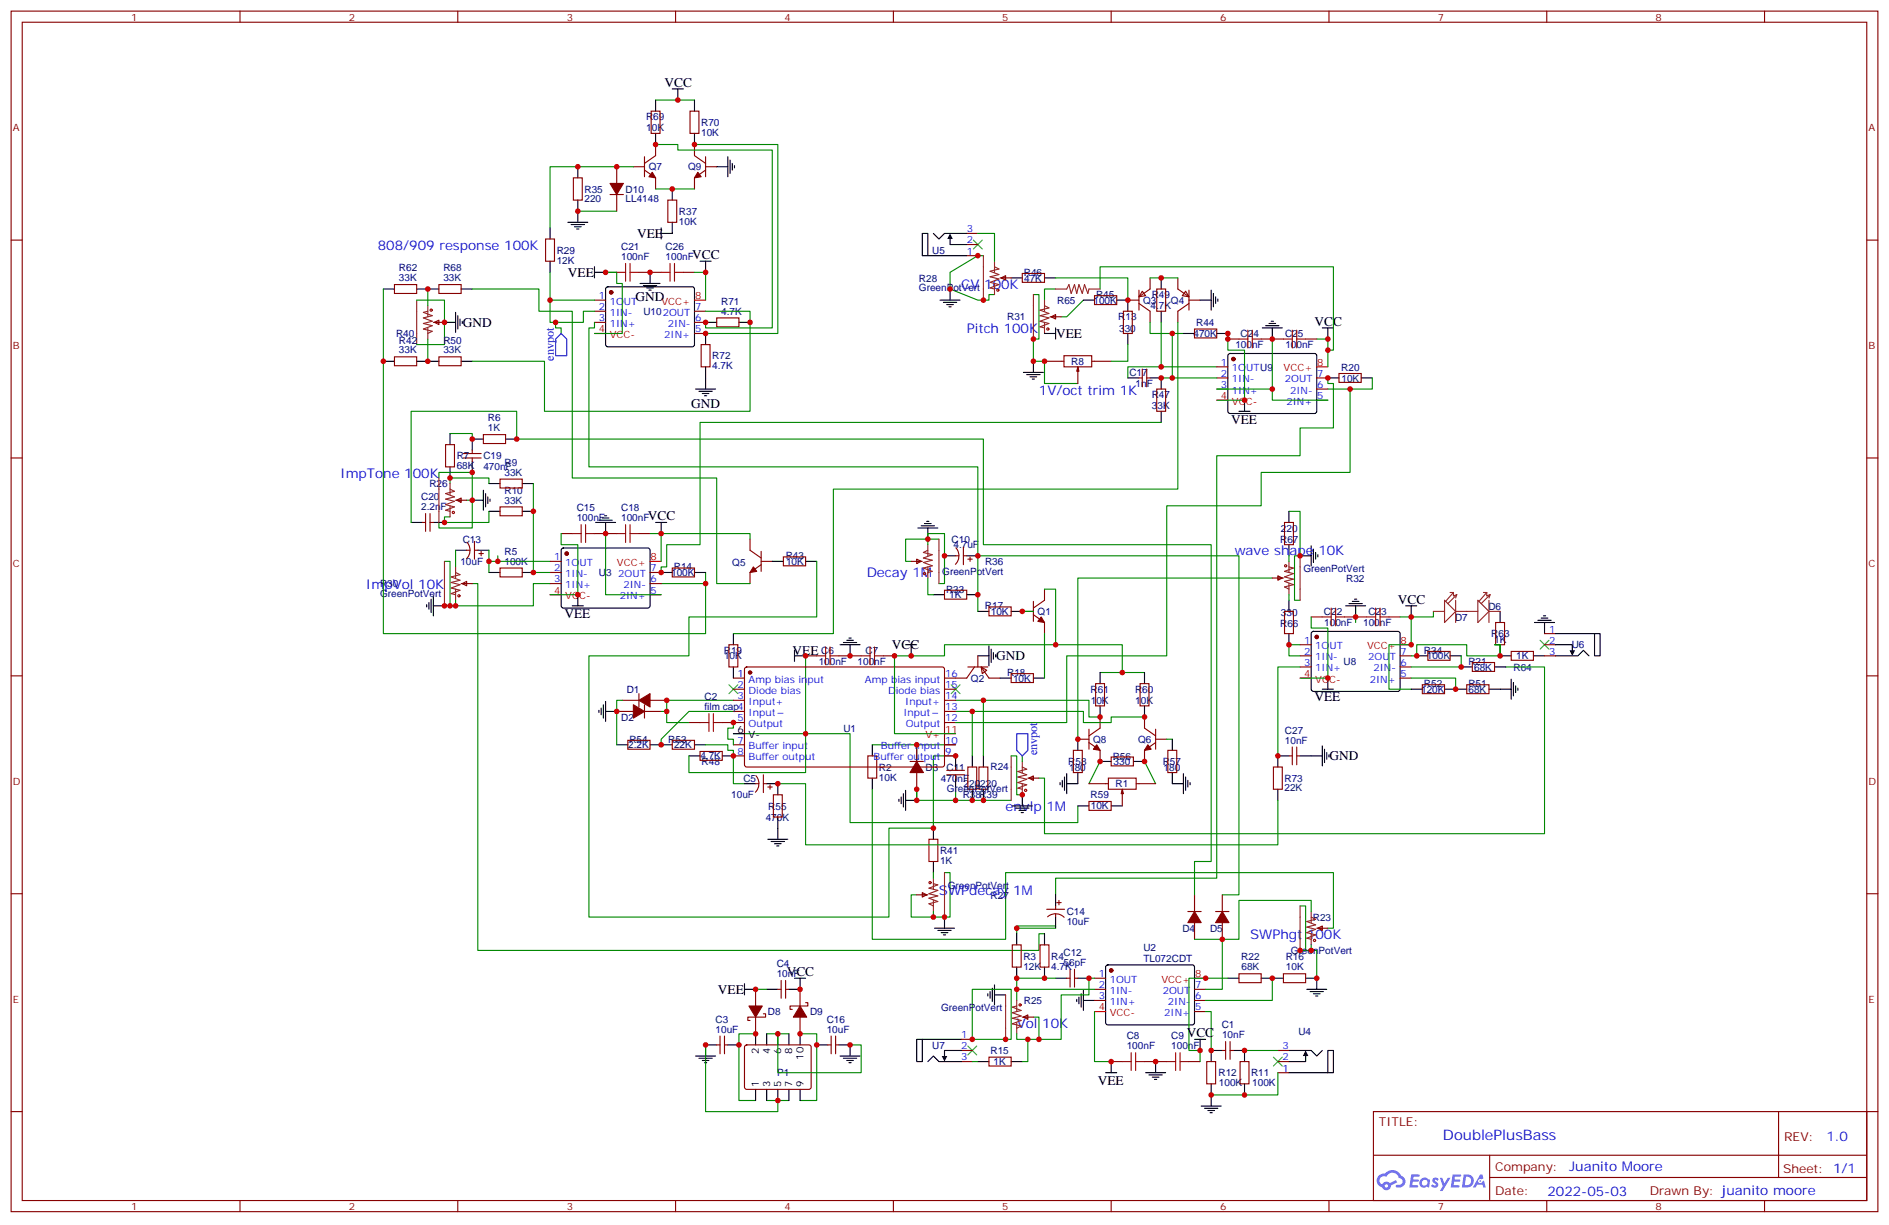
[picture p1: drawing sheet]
<svg xmlns="http://www.w3.org/2000/svg" width="600mm" height="389mm" viewBox="0 0 600 389" stroke-linecap="round" stroke-linejoin="round" font-family="sans-serif">
<defs><g id="words">
<text font-size="4.6" fill="#00f" x="458.1" y="361.8">DoublePlusBass</text>
<g font-size="4.2">
<text x="211" y="27.5">VCC</text>
<text x="202.3" y="75.5">VEE</text>
<text x="219.8" y="82.2">VCC</text>
<text x="180.3" y="87.9">VEE</text>
<text x="201.8" y="95.6">GND</text>
<text x="146.9" y="103.7">GND</text>
<text x="335.3" y="107.2">VEE</text>
<text x="417.3" y="103.4">VCC</text>
<text x="219.4" y="129.5">GND</text>
<text x="390.9" y="134.4">VEE</text>
<text x="205.7" y="165.1">VCC</text>
<text x="443.8" y="191.6">VCC</text>
<text x="179.2" y="196.1">VEE</text>
<text x="251.7" y="207.8">VEE</text>
<text x="283.2" y="206">VCC</text>
<text x="316.3" y="209.5">GND</text>
<text x="417.3" y="222.6">VEE</text>
<text x="422.1" y="241.3">GND</text>
<text x="249.8" y="309.7">VCC</text>
<text x="228" y="315.4">VEE</text>
<text x="376.8" y="329.1">VCC</text>
<text x="348.5" y="344.3">VEE</text>
</g>
<g font-size="4.2" fill="#00f">
<text x="119.9" y="79.4">808/909 response 100K</text>
<text x="305.2" y="91.7">CV 100K</text>
<text x="306.9" y="105.8">Pitch 100K</text>
<text x="329.8" y="125.2">1V/oct trim 1K</text>
<text x="108" y="151.7">ImpTone 100K</text>
<text x="392" y="176">wave shape 10K</text>
<text x="275.2" y="183.1">Decay 1M</text>
<text x="116.2" y="187">ImpVol 10K</text>
<text x="319.3" y="257.5">envlp 1M</text>
<text x="298.1" y="284">SWPdecay 1M</text>
<text x="396.9" y="298.1">SWPhgt 100K</text>
<text x="322.8" y="326.3">Vol 10K</text>
<text x="579.8" y="362">1.0</text>
<text x="498.2" y="371.6">Juanito Moore</text>
<text x="491.3" y="379.4">2022-05-03</text>
</g>
<g font-size="3.9" fill="#00f">
<text x="175.8" y="114.5" transform="rotate(-90 175.8 114.5)">envpot</text>
<text x="329.3" y="239.7" transform="rotate(-90 329.3 239.7)">envpot</text>
</g>
<g font-size="3.9" fill="#800">
<text x="437.8" y="357.4">TITLE:</text>
<text x="566.4" y="362">REV:</text>
<text x="474.7" y="371.6">Company:</text>
<text x="566.1" y="372.2">Sheet: 1/1</text>
<text x="474.7" y="379.2">Date:</text>
<text x="523.7" y="379.3">Drawn By: juanito moore</text>
</g>
<g font-size="3.2" fill="#800">
<text x="41.6" y="6.5">1</text>
<text x="110.8" y="6.5">2</text>
<text x="179.9" y="6.5">3</text>
<text x="249.1" y="6.5">4</text>
<text x="318.2" y="6.5">5</text>
<text x="387.3" y="6.5">6</text>
<text x="456.5" y="6.5">7</text>
<text x="525.6" y="6.5">8</text>
<text x="4.1" y="41.6">A</text>
<text x="593.2" y="41.6">A</text>
<text x="4.1" y="110.8">B</text>
<text x="593.2" y="110.8">B</text>
<text x="4.1" y="179.9">C</text>
<text x="593.2" y="179.9">C</text>
<text x="4.1" y="249.1">D</text>
<text x="593.2" y="249.1">D</text>
<text x="4.1" y="318.2">E</text>
<text x="593.2" y="318.2">E</text>
<text x="41.6" y="384">1</text>
<text x="110.8" y="384">2</text>
<text x="179.9" y="384">3</text>
<text x="249.1" y="384">4</text>
<text x="318.2" y="384">5</text>
<text x="387.3" y="384">6</text>
<text x="456.5" y="384">7</text>
<text x="525.6" y="384">8</text>
</g>
<g font-size="3.2" fill="#000080">
<text x="205.1" y="38.2">R69</text>
<text x="205.2" y="41.7">10K</text>
<text x="222.6" y="39.9">R70</text>
<text x="222.6" y="43.1">10K</text>
<text x="205.9" y="54.1">Q7</text>
<text x="218.4" y="54.1">Q9</text>
<text x="185.6" y="64.2">220</text>
<text x="185.6" y="61.1">R35</text>
<text x="198.6" y="64.2">LL4148</text>
<text x="198.6" y="61.1">D10</text>
<text x="215.5" y="71.3">10K</text>
<text x="215.5" y="68.2">R37</text>
<text x="176.7" y="83.7">12K</text>
<text x="176.7" y="80.6">R29</text>
<text x="197.2" y="82.5">100nF</text>
<text x="197.2" y="79.4">C21</text>
<text x="211.3" y="82.5">100nF</text>
<text x="211.3" y="79.4">C26</text>
<text x="296" y="80.5">U5</text>
<text x="126.7" y="89.3">33K</text>
<text x="126.7" y="86.1">R62</text>
<text x="140.8" y="89.3">33K</text>
<text x="140.8" y="86.1">R68</text>
<text x="291.7" y="89.4">R28</text>
<text x="325.1" y="87.6">R46</text>
<text x="325.1" y="89.3">47K</text>
<text x="291.7" y="92.5">GreenPotVert</text>
<text x="348" y="94.6">R45</text>
<text x="365.6" y="94.6">R49</text>
<text x="204.3" y="99.9">U102OUT</text>
<text x="229" y="99.8">4.7K</text>
<text x="229" y="96.7">R71</text>
<text x="319.8" y="101.7">R31</text>
<text x="335.6" y="96.4">R65</text>
<text x="347.2" y="96.4">100K</text>
<text x="355" y="101.7">R13</text>
<text x="362.9" y="96.4">Q3</text>
<text x="365.3" y="98.1">4.7K</text>
<text x="371.7" y="96.4">Q4</text>
<text x="125.7" y="107.1">R40</text>
<text x="355.3" y="105.2">330</text>
<text x="378.9" y="107">470K</text>
<text x="379.7" y="103.5">R44</text>
<text x="393.9" y="107">C24</text>
<text x="408" y="107">C25</text>
<text x="126.7" y="112.2">33K</text>
<text x="126.7" y="109.1">R42</text>
<text x="140.8" y="112.2">33K</text>
<text x="140.8" y="109.1">R50</text>
<text x="392.2" y="110.5">100nF</text>
<text x="408.1" y="110.5">100nF</text>
<text x="226.1" y="117.2">4.7K</text>
<text x="226.1" y="114">R72</text>
<text x="340.1" y="115.8">R8</text>
<text x="358.6" y="119.3">C17</text>
<text x="425.8" y="117.6">R20</text>
<text x="360.5" y="122.8">1nF</text>
<text x="425.9" y="121.1">10K</text>
<text x="365.6" y="126.4">R47</text>
<text x="365.7" y="129.9">33K</text>
<text x="154.9" y="136.9">1K</text>
<text x="154.9" y="133.7">R6</text>
<text x="145" y="149">68K</text>
<text x="145" y="145.8">R7</text>
<text x="153.5" y="149">470nF</text>
<text x="153.5" y="145.8">C19</text>
<text x="160.2" y="147.8">R9</text>
<text x="136.3" y="154.7">R26</text>
<text x="160.2" y="151">33K</text>
<text x="133.7" y="161.9">2.2nF</text>
<text x="133.7" y="158.7">C20</text>
<text x="160.2" y="159.8">33K</text>
<text x="160.2" y="156.6">R10</text>
<text x="183.1" y="165.5">100nF</text>
<text x="183.1" y="162.3">C15</text>
<text x="197.2" y="165.5">100nF</text>
<text x="197.2" y="162.3">C18</text>
<text x="146.9" y="172.2">C13</text>
<text x="302.1" y="172.2">C10</text>
<text x="406.4" y="172.4">R67</text>
<text x="406.7" y="168.9">220</text>
<text x="146.2" y="179.3">10uF</text>
<text x="160.2" y="179.2">100K</text>
<text x="160.2" y="176">R5</text>
<text x="232.5" y="179.5">Q5</text>
<text x="249.4" y="177.5">R43</text>
<text x="249.6" y="179.3">10K</text>
<text x="302.7" y="174">4.7uF</text>
<text x="312.7" y="179.3">R36</text>
<text x="190.2" y="182.8">U3</text>
<text x="213.1" y="182.8">100K</text>
<text x="213.9" y="181">R14</text>
<text x="299.2" y="182.5">GreenPotVert</text>
<text x="413.8" y="181.6">GreenPotVert</text>
<text x="427.4" y="184.7">R32</text>
<text x="120.6" y="189.5">GreenPotVert</text>
<text x="120.6" y="186.4">R30</text>
<text x="300.4" y="188.1">R33</text>
<text x="301.3" y="189.9">1K</text>
<text x="312.7" y="193.4">R17</text>
<text x="314.6" y="195.1">10K</text>
<text x="329.4" y="195.2">Q1</text>
<text x="406.7" y="195.4">330</text>
<text x="420.3" y="195.2">C22</text>
<text x="434.4" y="195.2">C23</text>
<text x="461.9" y="196.9">D7</text>
<text x="472.5" y="193.6">D6</text>
<text x="406.4" y="198.9">R66</text>
<text x="420.4" y="198.7">100nF</text>
<text x="432.8" y="198.7">100nF</text>
<text x="473.4" y="202.3">R63</text>
<text x="229.8" y="207.5">R19</text>
<text x="229.9" y="209.3">10K</text>
<text x="260.7" y="207.5">C6</text>
<text x="274.8" y="207.5">C7</text>
<text x="452.1" y="207.5">R34</text>
<text x="453" y="209.3">100K</text>
<text x="474.4" y="204">1K</text>
<text x="481.4" y="209.3">1K</text>
<text x="499" y="205.8">U6</text>
<text x="259.9" y="211">100nF</text>
<text x="272.3" y="211">100nF</text>
<text x="319.8" y="214.5">R18</text>
<text x="426.5" y="211">U8</text>
<text x="466.2" y="211">R21</text>
<text x="468" y="212.8">68K</text>
<text x="480.5" y="212.8">R64</text>
<text x="199" y="219.8">D1</text>
<text x="308.2" y="216.3">Q2</text>
<text x="321.6" y="216.3">10K</text>
<text x="346.2" y="219.8">R61</text>
<text x="360.3" y="219.8">R60</text>
<text x="451.2" y="219.9">120K</text>
<text x="452.1" y="218.1">R52</text>
<text x="466.2" y="218.1">R51</text>
<text x="466.2" y="219.9">68K</text>
<text x="223.7" y="225.4">film cap4</text>
<text x="223.7" y="222.3">C2</text>
<text x="346.3" y="223.4">10K</text>
<text x="360.4" y="223.4">10K</text>
<text x="197.2" y="228.7">D2</text>
<text x="267.8" y="232.2">U1</text>
<text x="407.9" y="232.9">C27</text>
<text x="199.4" y="237.5">2.2K</text>
<text x="199.8" y="235.7">R54</text>
<text x="212.2" y="235.7">R53</text>
<text x="214" y="237.5">22K</text>
<text x="347.1" y="235.7">Q8</text>
<text x="361.3" y="235.7">Q6</text>
<text x="407.9" y="236">10nF</text>
<text x="222.4" y="241">4.7K</text>
<text x="222.8" y="242.8">R48</text>
<text x="279" y="244.6">R2</text>
<text x="293.9" y="244.6">D3</text>
<text x="300.5" y="244.5">C11</text>
<text x="314.5" y="244.5">R24</text>
<text x="339.2" y="242.8">R58</text>
<text x="339.4" y="244.6">180</text>
<text x="353.3" y="241">R56</text>
<text x="353.6" y="242.8">330</text>
<text x="369.2" y="242.8">R57</text>
<text x="369.4" y="244.6">180</text>
<text x="236" y="248.1">C5</text>
<text x="279" y="247.8">10K</text>
<text x="298.7" y="248.1">470nF</text>
<text x="300.6" y="251.2">GreenPotVert</text>
<text x="305.9" y="249.8">220</text>
<text x="311.2" y="249.8">220</text>
<text x="354.2" y="249.9">R1</text>
<text x="407.8" y="251.1">22K</text>
<text x="407.8" y="248">R73</text>
<text x="232.2" y="253.3">10uF</text>
<text x="243.9" y="256.9">R55</text>
<text x="305.7" y="253.4">R38R39</text>
<text x="346.2" y="253.4">R59</text>
<text x="346.3" y="256.9">10K</text>
<text x="243.1" y="260.5">470K</text>
<text x="298.4" y="274.1">1K</text>
<text x="298.4" y="270.9">R41</text>
<text x="300.9" y="282.2">GreenPotVert</text>
<text x="314.5" y="285.3">R27</text>
<text x="338.7" y="293.6">10uF</text>
<text x="338.7" y="290.5">C14</text>
<text x="416.8" y="292.2">R23</text>
<text x="375.4" y="295.7">D4</text>
<text x="384.2" y="295.7">D5</text>
<text x="324.9" y="304.6">R3</text>
<text x="333.7" y="304.6">R4</text>
<text x="337.6" y="303.4">C12</text>
<text x="363" y="305.2">TL072CDT</text>
<text x="363" y="301.9">U2</text>
<text x="394.1" y="304.8">R22</text>
<text x="408.2" y="304.8">R16</text>
<text x="409.8" y="302.7">GreenPotVert</text>
<text x="246.6" y="310.1">10nF</text>
<text x="246.6" y="306.9">C4</text>
<text x="324.9" y="307.7">12K</text>
<text x="333.7" y="307.7">4.7K</text>
<text x="337.7" y="306.6">56pF</text>
<text x="394.2" y="308">68K</text>
<text x="408.3" y="308">10K</text>
<text x="243.8" y="322.2">D8</text>
<text x="257.2" y="322.2">D9</text>
<text x="298.8" y="320.9">GreenPotVert</text>
<text x="325.1" y="318.6">R25</text>
<text x="227.2" y="327.7">10uF</text>
<text x="227.2" y="324.6">C3</text>
<text x="262.5" y="327.7">10uF</text>
<text x="262.5" y="324.6">C16</text>
<text x="357.7" y="329.8">C8</text>
<text x="371.8" y="329.8">C9</text>
<text x="387.9" y="326.3">C1</text>
<text x="388" y="329.5">10nF</text>
<text x="412.2" y="328.4">U4</text>
<text x="296" y="332.8">U7</text>
<text x="314.5" y="334.5">R15</text>
<text x="357.7" y="333">100nF</text>
<text x="371.8" y="333">100nF</text>
<text x="246.7" y="341.6">P1</text>
<text x="315.5" y="338">1K</text>
<text x="386.9" y="341.6">R12</text>
<text x="397.2" y="341.6">R11</text>
<text x="387" y="344.8">100K</text>
<text x="397.6" y="344.8">100K</text>
</g>
<g font-size="3.2" fill="#00f">
<text x="306.9" y="77.3">2</text>
<text x="306.9" y="73.7">3</text>
<text x="306.9" y="80.8">1</text>
<text x="190.1" y="94.9">1</text>
<text x="190.1" y="98.4">2</text>
<text x="190.1" y="102">3</text>
<text x="193.6" y="96.7">1OUT</text>
<text x="193.6" y="100.2">1IN-</text>
<text x="220.7" y="102">6</text>
<text x="220.7" y="98.4">7</text>
<text x="193.6" y="103.7">1IN+</text>
<text x="210.9" y="107.2">2IN+</text>
<text x="212" y="103.7">2IN-</text>
<text x="220.7" y="105.5">5</text>
<text x="387.6" y="116.1">1</text>
<text x="387.6" y="119.6">2</text>
<text x="391.1" y="117.8">1OUTU9</text>
<text x="418.2" y="119.6">7</text>
<text x="387.6" y="123.1">3</text>
<text x="391.1" y="121.4">1IN-</text>
<text x="391.1" y="124.9">1IN+</text>
<text x="407.9" y="121.4">2OUT</text>
<text x="409.6" y="124.9">2IN-</text>
<text x="418.2" y="123.1">6</text>
<text x="408.4" y="128.4">2IN+</text>
<text x="418.2" y="126.6">5</text>
<text x="176" y="177.8">1</text>
<text x="179.5" y="179.6">1OUT</text>
<text x="176" y="181.3">2</text>
<text x="176" y="184.9">3</text>
<text x="179.5" y="183.1">1IN-</text>
<text x="196.3" y="183.1">2OUT</text>
<text x="206.6" y="184.9">6</text>
<text x="206.6" y="181.3">7</text>
<text x="179.5" y="186.6">1IN+</text>
<text x="196.7" y="190.1">2IN+</text>
<text x="197.9" y="186.6">2IN-</text>
<text x="206.6" y="188.4">5</text>
<text x="491.9" y="200.7">1</text>
<text x="414.1" y="204.3">1</text>
<text x="414.1" y="207.8">2</text>
<text x="417.6" y="206">1OUT</text>
<text x="417.6" y="209.5">1IN-</text>
<text x="434.4" y="209.5">2OUT</text>
<text x="444.7" y="207.8">7</text>
<text x="491.9" y="204.3">2</text>
<text x="491.9" y="207.8">3</text>
<text x="234.2" y="214.8">1</text>
<text x="300" y="214.8">16</text>
<text x="414.1" y="211.3">3</text>
<text x="417.6" y="213.1">1IN+</text>
<text x="436" y="213.1">2IN-</text>
<text x="444.7" y="214.8">5</text>
<text x="444.7" y="211.3">6</text>
<text x="234.2" y="218.4">2</text>
<text x="234.2" y="221.9">3</text>
<text x="237.7" y="216.6">Amp bias input</text>
<text x="237.7" y="220.1">Diode bias</text>
<text x="274.6" y="216.6">Amp bias input</text>
<text x="281.9" y="220.1">Diode bias</text>
<text x="300" y="221.9">14</text>
<text x="300" y="218.4">15</text>
<text x="434.9" y="216.6">2IN+</text>
<text x="237.7" y="223.7">Input+</text>
<text x="237.7" y="227.2">Input</text>
<text x="286.8" y="227.2">Input</text>
<text x="287.4" y="223.7">Input+</text>
<text x="300" y="225.4">13</text>
<text x="234.2" y="229">5</text>
<text x="237.7" y="230.7">Output</text>
<text x="287.6" y="230.7">Output</text>
<text x="300" y="229">12</text>
<text x="234.2" y="236">7</text>
<text x="234.2" y="239.5">8</text>
<text x="237.7" y="237.8">Buffer input</text>
<text x="279.7" y="237.8">Buffer input</text>
<text x="300" y="239.5">9</text>
<text x="300" y="236">10</text>
<text x="237.7" y="241.3">Buffer output</text>
<text x="277.4" y="241.3">Buffer output</text>
<text x="348.8" y="310.1">1</text>
<text x="352.3" y="311.9">1OUT</text>
<text x="348.8" y="313.6">2</text>
<text x="348.8" y="317.1">3</text>
<text x="352.3" y="315.4">1IN-</text>
<text x="369.1" y="315.4">2OUT</text>
<text x="379.4" y="317.1">6</text>
<text x="379.4" y="313.6">7</text>
<text x="352.3" y="318.9">1IN+</text>
<text x="369.6" y="322.4">2IN+</text>
<text x="370.8" y="318.9">2IN-</text>
<text x="379.4" y="320.7">5</text>
<text x="305.2" y="329.5">1</text>
<text x="305.2" y="333">2</text>
<text x="407.2" y="333">3</text>
<text x="305.2" y="336.5">3</text>
<text x="407.2" y="340.1">1</text>
<text x="407.2" y="336.5">2</text>
</g>
<g font-size="3.2" fill="#f00">
<text x="220.7" y="94.9">8</text>
<text x="210" y="96.7">VCC+</text>
<text x="190.1" y="105.5">4</text>
<text x="193.6" y="107.2">VCC-</text>
<text x="407.5" y="117.8">VCC+</text>
<text x="418.2" y="116.1">8</text>
<text x="387.6" y="126.6">4</text>
<text x="391.1" y="128.4">VCC-</text>
<text x="195.9" y="179.6">VCC+</text>
<text x="206.6" y="177.8">8</text>
<text x="176" y="188.4">4</text>
<text x="179.5" y="190.1">VCC-</text>
<text x="434" y="206">VCC+</text>
<text x="444.7" y="204.3">8</text>
<text x="414.1" y="214.8">4</text>
<text x="417.6" y="216.6">VCC-</text>
<text x="300" y="232.5">11</text>
<text x="293.8" y="234.2">V+</text>
<text x="368.7" y="311.9">VCC+</text>
<text x="379.4" y="310.1">8</text>
<text x="348.8" y="320.7">4</text>
<text x="352.3" y="322.4">VCC-</text>
</g>
<g font-size="3.2">
<text x="234.2" y="232.5">6</text>
<text x="237.7" y="234.2">V-</text>
<text x="240.9" y="334.3" transform="rotate(-90 240.9 334.3)">2</text>
<text x="244.5" y="334.3" transform="rotate(-90 244.5 334.3)">4</text>
<text x="248" y="334.3" transform="rotate(-90 248 334.3)">6</text>
<text x="251.5" y="334.3" transform="rotate(-90 251.5 334.3)">8</text>
<text x="255.1" y="336.3" transform="rotate(-90 255.1 336.3)">10</text>
<text x="240.9" y="345" transform="rotate(-90 240.9 345)">1</text>
<text x="244.5" y="345" transform="rotate(-90 244.5 345)">3</text>
<text x="248" y="345" transform="rotate(-90 248 345)">5</text>
<text x="251.5" y="345" transform="rotate(-90 251.5 345)">7</text>
<text x="255.1" y="345" transform="rotate(-90 255.1 345)">9</text>
</g>
</g></defs>
<g fill="none" stroke="#000" stroke-width=".35">
<path d="M208.1 31.8v3.5M213.4 28.2h3.6M215.2 28.2v3.6M220.5 31.8v3.5M183.4 52.9v3.5M208.1 42.3v3.6M213.4 60v3.5M220.5 42.3v3.6M227.5 52.9h3.6M231.1 49.7v6.4M231.8 50.8v4.2M232.5 51.9v2.1"/>
<path d="M233.2 52.6v.7M174.6 72.3v3.5M180.3 70.6h6.3M181.3 71.3h4.3M182.4 72h2.1M183.1 72.7h.7M183.4 63.5v7.1M209.9 72.3v3.5M213.4 70.6v3.5h-3.5M296.3 74.1l1.8 1.7 1.8-1.7h7M301.6 75.8v1.8h5.3M121.7 91.7h3.5"/>
<path d="M132.3 91.7h7M144.6 99.1v6.4M146.4 91.7h3.5M174.6 82.9v3.5M188.7 86.4h3.6M188.7 84.7v3.5M192.5 91.2l.5-.2 27.1 .1 .4 .6-.1 17.9-.6 .5-27.1-.1-.4-.6v-17.7zM203.2 90h6.3M204.3 90.7h4.2M205.3 91.4h2.1M206 92.1h.7M206.4 86.4v3.6"/>
<path d="M222.2 82.9h3.6M224 82.9v3.5M294.6 81.1h-1.8v-7h1.8v7h12.3M298.4 95.2h6.4M299.5 96h4.2M300.6 96.7h2.1M301.3 97.4h.7M301.6 91.7v3.5M321 88.2h3.6M331.6 88.2h3.5M344 95.2h3.5M354.5 95.2h3.6v3.6"/>
<path d="M368.7 88.2v3.5M368.7 98.8v3.5M381 95.2h3.5M384.5 92.1v6.3M385.2 93.1v4.3M385.9 94.2v2.1M386.6 94.9v.7M121.7 114.7h3.5M132.3 114.7h7M141.1 102.3h3.5M145.3 100.2v4.2M146 101.2v2.2"/>
<path d="M146.4 114.7h3.5M146.8 102v.7M224 105.8v3.6M224 116.4v7.1M224 102.3h3.5M234.6 102.3h3.5M324.9 118.2h6.4M326 118.9h4.2M327 119.6h2.1M328.1 114.7v3.5M331.6 105.8h3.5M335.1 104.1v3.5"/>
<path d="M358.1 105.8v3.6M358.1 119.9h3.5M365.1 119.9h3.6v3.6M375.7 105.8h3.5M386.3 105.8h3.5M390.1 112.4l.4-.2h27.1l.4 .7v17.9l-.7 .4h-27l-.5-.7v-17.6zM400.8 104.1h6.3M401.8 103.4h4.2M402.9 102.7h2.1M403.6 102h.7M403.9 104.1v3.5M419.8 104.1h3.5"/>
<path d="M421.6 119.9h3.5M421.6 104.1v3.5M432.2 119.9h3.5M142.9 137.6v3.5M153.5 139.3h-3.6v3.6M160.5 139.3h3.5M220.8 123.5h6.4M221.9 124.2h4.2M223 124.9h2.1M223.7 125.6h.7M327.7 120.3h.7M368.7 130.5v3.6"/>
<path d="M393.3 130.5h3.6M395.1 127v3.5M142.9 148.2v3.5M149.9 146.4v3.5M149.9 158.7h3.6M153.5 155.6v6.3M154.2 156.6v4.3M154.9 157.7v2.1M155.2 153.5h3.5M155.6 158.4v.7M165.8 153.5h3.5M130.5 165.8h3.6"/>
<path d="M137.6 165.8h3.5M144.6 174.6h3.6M151.7 174.6h3.5M155.2 162.3h3.5M165.8 162.3h3.5M178.4 174.1l.5-.2 27 .1 .5 .6-.1 17.9-.6 .5-27.1-.1-.4-.6v-17.7zM189.1 165.8h6.3M190.1 165.1h4.3M191.2 164.4h2.1M191.9 163.7h.7M192.3 165.8v3.5M208.1 165.8h3.6"/>
<path d="M209.9 165.8v3.5M245.2 178.2h3.5M255.8 178.2h3.5M291.4 167.6h6.3M292.5 166.9h4.2M293.5 166.2h2.1M294.2 165.5h.7M294.6 167.6v3.5M299.9 176.4h3.5M306.9 176.4h3.5M409.2 162.3v3.5M409.2 172.9v3.5"/>
<path d="M412.7 176.4h3.6M416.3 173.2v6.4M417 174.3v4.2M417.7 175.3v2.1M418.4 176v.7M135.5 191.9v.7M136.2 191.2v2.1M136.9 190.1v4.3M137.6 192.3h3.5M137.6 189.1v6.3M155.2 181.7h3.5M165.8 181.7h3.5"/>
<path d="M181.7 192.3h3.5M183.4 188.7v3.6M209.9 181.7h3.5M220.5 181.7h3.5M296.3 188.7h3.6M306.9 188.7h3.5M310.4 194h3.6M321 194h3.6M409.2 190.5v3.5M427.2 192.3h6.4M428.3 191.6h4.2M429.3 190.9h2.1"/>
<path d="M430 190.1h.7M430.4 192.3v3.5M446.3 192.3h3.5M448 192.3v3.5M476.2 194v3.6M487.2 197.6h6.3M488.2 196.8h4.3M489.3 196.1h2.1M490 195.4h.7M490.4 197.6v3.5M232.8 201.1v3.5M232.8 211.7v3.5"/>
<path d="M252.2 208.1h3.6M252.2 206.4v3.5M266.7 204.6h6.3M267.8 203.9h4.2M268.8 203.2h2.1M269.5 202.5h.7M269.9 204.6v3.5M287.5 204.6h3.5M289.3 204.6v3.5M310.4 208.1h3.6M314 205v6.3M314.7 206v4.3"/>
<path d="M315.4 207.1v2.1M316.1 207.8v.7M317.5 215.2h3.5M328.1 215.2h3.5M349.2 213.4v3.6M363.4 213.4v3.6M409.2 201.1v3.5M416.5 200.6l.5-.2h27.1l.4 .7-.1 17.9-.6 .4h-27.1l-.4-.7v-17.6zM419.8 218.7h3.5M421.6 215.2v3.5M448 218.7h3.6M449.8 208.1h3.5"/>
<path d="M458.6 218.7h7.1M460.4 208.1h3.5M463.9 211.7h3.5M472.7 218.7h7.1M474.5 211.7h3.5M476.2 204.6v3.5h3.6M479.8 215.5v6.4M480.5 216.6v4.2M481.2 217.7v2.1M481.9 218.4v.7M486.8 208.1h3.6M493.9 208.1h7l1.8-1.7 1.8 1.7"/>
<path d="M493.9 204.6h5.3v1.8M493.9 201.1h12.3v7h1.8v-7h-1.8M190.1 225.4v.7M190.9 224.7v2.1M191.6 223.7v4.2M192.3 225.8h3.5M192.3 222.6v6.4M195.8 236.4h3.5M206.4 236.4h7M218.7 239.9h3.5M220.5 236.4h3.5M229.3 239.9h3.5"/>
<path d="M232.8 232.8h3.6M276.9 236.4v3.5M303.4 239.9v3.5M308.7 239.9v3.5M312.2 239.9v3.5M342.2 234.6v3.5M349.2 224v3.5M363.4 224v3.5M372.2 234.6v3.5M409.2 239.9h-3.5v3.5M412.7 239.9h7.1M419.8 236.7v6.4"/>
<path d="M420.5 237.8v4.2M421.2 238.8v2.1M421.9 239.5v.7M236.4 248.7h3.5M243.4 248.7h3.5v3.5M246.9 259.3v7M276.9 246.9v3.6M285.4 253.6v.8M286.1 252.9v2.2M286.8 251.9v4.2M287.5 254h3.5M287.5 250.8v6.4"/>
<path d="M303.4 246.9v3.6M308.7 250.5v3.5M312.2 250.5v3.5M321.4 255.8h6.3M322.4 256.5h4.3M323.5 257.2h2.1M324.2 257.9h.7M324.6 252.2v3.6M336.5 248.4v.7M337.3 247.6v2.2M338 246.6v4.2M338.7 245.5v6.4"/>
<path d="M342.2 255.8h3.5M342.2 245.2v3.5h-3.5M349.2 241.7h3.6M352.8 255.8h3.5M359.8 241.7h3.6M372.2 245.2v3.5h3.5M375.7 245.5v6.4M376.4 246.6v4.2M377.1 247.6v2.2M377.8 248.4v.7M405.7 250.5v3.5M243.8 266.3h6.3"/>
<path d="M244.8 267.1h4.3M245.9 267.8h2.1M246.6 268.5h.7M296.3 262.8v3.5M296.3 273.4v3.5M296.7 294.6h6.3M297.7 295.3h4.3M298.8 296h2.1M299.5 296.7h.7M299.9 291v3.6M322.8 296.3v3.6M331.6 296.3v3.6"/>
<path d="M335.1 284v3.5M335.1 291v3.6M236.4 314h3.5M236.4 312.2v3.5M243.4 314h3.5M252.2 310.4h3.6M254 310.4v3.6h-3.5M313.6 315.4v.7M314.3 314.7v2.1M315 313.6v4.3M315.7 315.7h3.6M315.7 312.6v6.3"/>
<path d="M322.8 306.9v3.5M331.6 306.9v3.5M335.1 310.4h3.6M341.8 317.1v.8M342.2 310.4h3.5M342.5 316.4v2.2M343.3 315.4v4.2M344 317.5h3.5M344 314.3v6.4M351.2 306.4l.5-.2 27.1 .1 .4 .6v17.9l-.7 .5-27.1-.1-.4-.6v-17.7zM389.8 310.4h3.5M400.4 310.4h7.1"/>
<path d="M414.5 310.4h3.5v3.6M414.9 314h6.3M415.9 314.7h4.3M417 315.4h2.1M417.7 316.1h.7M220.8 335.1h6.4M221.9 335.8h4.2M223 336.5h2.1M223.7 337.3h.7M227.5 331.6h-3.5v3.5M231.1 331.6h3.5M239.9 328.1v3.5"/>
<path d="M243.4 328.1v3.5M246.9 328.1v3.5M250.5 328.1v3.5M254 328.1v3.5M259.3 331.6h3.5M266.3 331.6h3.6v3.5M266.7 335.1h6.3M267.8 335.8h4.2M268.8 336.5h2.1M269.5 337.3h.7M292.8 329.8h-1.8v7.1h1.8v-7.1h12.4M294.6 336.9l1.7-1.8 1.8 1.8h7.1"/>
<path d="M305.2 333.4h-5.3v1.7M310.4 336.9h3.6M321 336.9h3.6M352.8 336.9v3.5M366.9 336.9v3.5M379.2 329.8h3.6M381 329.8v3.6M388.1 333.4h-3.6v3.5M391.6 333.4h3.5v3.5M409.2 333.4h7.1l1.7 1.7 1.8-1.7M414.5 335.1v1.8h-5.3M239.9 345.7v3.5"/>
<path d="M243.4 345.7v3.5M246.9 345.7v3.5M250.5 345.7v3.5M254 345.7v3.5M351 340.4h3.5M363.7 340.4h6.4M364.8 341.1h4.2M365.8 341.8h2.1M366.5 342.5h.7M381.4 351h6.3M382.4 351.7h4.2M383.5 352.4h2.1"/>
<path d="M384.2 353.1h.7M384.5 344v7M395.1 344v3.5M409.2 340.4h12.4v-7h1.7v7h-1.7"/>
</g>
<g fill="none" stroke="#870000" stroke-width=".35">
<path d="M3.5 3.5h592.7v381h-592.7zM7.1 7.1h585.6v373.9h-585.6zM76.2 3.5v3.6M145.3 3.5v3.6M214.5 3.5v3.6M283.6 3.5v3.6M352.8 3.5v3.6M421.9 3.5v3.6M491.1 3.5v3.6M560.2 3.5v3.6M206.7 35.3h2.8v7h-2.8zM219.1 35.3h2.8v7h-2.8z"/>
<path d="M182 56.4h2.9v7.1h-2.9zM195.8 52.9v5.3M201.1 52.9h3.5M204.6 49.7v6.4M204.6 54l3.5 2.4v3.6M208.1 45.9v3.5l-3.5 2.5M220.5 45.9v3.5l3.5 2.5M224 52.9h3.5M224 54l-3.5 2.4v3.6M224 49.7v6.4M3.5 76.2h3.6M173.2 75.8h2.8v7.1h-2.8z"/>
<path d="M193.7 61.7h4.2M195.8 61.7v5.3M212 63.5h2.8v7.1h-2.8zM306.9 77.6h3.5M306.9 74.1h3.5M592.7 76.2h3.5M125.2 90.3h7.1v2.8h-7.1zM139.3 90.3h7.1v2.8h-7.1zM188.7 95.2h3.6M188.7 98.8h3.6M192.3 86.4h3.5M202.8 86.4h7.1"/>
<path d="M217 86.4h3.5M220.5 98.8h3.5M306.9 81.1h3.5M317.5 88.2h3.5M317.9 88.2l1.4-.7v1.4zM324.6 86.8h7v2.8h-7zM347.5 93.8h7v2.9h-7zM356.7 98.8h2.8v7h-2.8zM358.1 95.2h3.5M361.6 92.1v6.3M361.6 96.3l3.5 2.5v3.5M362.7 92.4l1 1.4-2.1 .4z"/>
<path d="M365.1 88.2v3.5l-3.5 2.5M367.2 91.7h2.9v7.1h-2.9zM373.9 88.2v3.5l3.6 2.5M376.4 92.4l1.1 1.8-2.1-.4zM377.5 92.1v6.3M377.5 96.3l-3.6 2.5v3.5M377.5 95.2h3.5M125.2 113.2h7.1v2.9h-7.1zM137.6 102.3h3.5M137.9 102.3l1.4-.7v1.4zM139.3 113.2h7.1v2.9h-7.1zM188.7 102.3h3.6"/>
<path d="M220.5 102.3h3.5M220.5 105.8h3.5M222.6 109.4h2.8v7h-2.8zM227.5 100.9h7.1v2.8h-7.1zM333.4 100.5h3.5M333.7 100.5l1.4-.7v1.4zM361.6 119.9h1.1M362.7 117.1v5.7M364.1 117.1v5.7M364.1 119.9h1M379.2 104.4h7.1v2.8h-7.1zM386.3 119.9h3.5"/>
<path d="M386.3 116.4h3.5M389.8 107.6h3.5M400.4 107.6h7.1M414.5 107.6h3.5M418 119.9h3.6M425.1 118.5h7.1v2.9h-7.1zM153.5 137.9h7v2.9h-7zM367.2 123.5h2.9v7h-2.9zM386.3 123.5h3.5M418 123.5h3.6M418 127h3.6M3.5 145.3h3.6"/>
<path d="M141.5 141.1h2.8v7.1h-2.8zM144.6 158.7h3.6M145 158.7l1.4-.7v1.5zM147.1 145.3h5.7M147.1 143.9h5.7M149.9 142.9v1M149.9 145.3v1.1M158.7 152h7.1v2.9h-7.1zM592.7 145.3h3.5M134.1 165.8h1M135.1 163v5.6M136.5 163v5.6"/>
<path d="M136.5 165.8h1.1M148.2 174.6h1M148.3 172.1a3.8 3.8 0 0 1-.2 5.2M150.6 171.8v5.6M150.6 174.6h1.1M152 175.7h1.5M152.8 175v1.4M158.7 160.9h7.1v2.8h-7.1zM174.6 178.2h3.6M178.2 169.3h3.5M188.7 169.3h7.1M202.8 169.3h3.6"/>
<path d="M238.1 171.1v3.5l3.6 2.5M241.7 179.2l-3.6 2.5v3.5M241.7 178.2h3.5M241.7 175v6.3M248.7 176.7h7.1v2.9h-7.1zM289.3 178.2h3.5M291 177.4l1.5 .8-1.5 .7zM303.4 176.4h1M303.5 173.9a3.8 3.8 0 0 1-.2 5.2M305.9 173.6v5.6M305.9 176.4h1M307.3 177.4h1.4"/>
<path d="M308 176.7v1.5M407.8 165.8h2.8v7.1h-2.8zM146.4 185.2h3.5M146.8 185.2l1.4-.7v1.4zM158.7 180.3h7.1v2.8h-7.1zM174.6 181.7h3.6M174.6 185.2h3.6M206.4 181.7h3.5M206.4 185.2h3.5M206.4 188.7h3.5M213.4 180.3h7.1v2.8h-7.1zM299.9 187.3h7v2.8h-7z"/>
<path d="M314 192.6h7v2.8h-7zM324.6 194h3.5M328.1 195.1l3.5 2.5v3.5M328.1 190.9v6.3M331.6 187v3.5l-3.5 2.5M403.9 183.4h3.6M405.7 182.7l1.4 .7-1.4 .7zM407.8 194h2.8v7.1h-2.8zM416.3 195.8h3.5M426.9 195.8h7M441 195.8h3.5M474.8 197.6h2.9v7h-2.9z"/>
<path d="M3.5 214.5h3.6M231.4 204.6h2.8v7.1h-2.8zM232.8 215.2h3.6M232.8 218.7h3.6M236.6 211.9l.5-.2h62.3l.5 .7-.1 30.6-.6 .4h-62.4l-.4-.7v-30.3zM255.8 208.1h3.5M266.3 208.1h7.1M280.5 208.1h3.5M299.9 218.7h3.5M307.3 211.7h6.3M309.4 211.7l-2.5 3.5h-7M310.4 208.1v3.6"/>
<path d="M311.5 211.7l1.8 1-1.4 1.1zM311.5 211.7l2.5 3.5h3.5M321 213.8h7.1v2.8h-7.1zM347.8 217h2.9v7h-2.9zM361.9 217h2.9v7h-2.9zM412.7 211.7h3.6M412.7 208.1h3.6M412.7 204.6h3.6M444.5 211.7h3.5M444.5 215.2h3.5M444.5 208.1h3.5M451.6 217.3h7v2.8h-7z"/>
<path d="M453.3 206.7h7.1v2.8h-7.1zM465.7 217.3h7v2.8h-7zM467.4 210.3h7.1v2.8h-7.1zM479.8 206.7h7v2.8h-7zM490.4 208.1h3.5M490.4 201.1h3.5M490.4 204.6h3.5M592.7 214.5h3.5M195.8 225.8h5.3M197.6 222.2h5.2M199.3 234.9h7.1v2.9h-7.1zM202.8 220.1v4.3"/>
<path d="M204.6 223.7v4.2M204.6 225.8h5.3M206.4 222.2h5.3M213.4 234.9h7.1v2.9h-7.1zM218.7 229.3h3.5M222.2 238.5h7.1v2.8h-7.1zM229.3 229.3h7.1M232.8 225.8h3.6M232.8 222.2h3.6M232.8 236.4h3.6M232.8 239.9h3.6M275.5 239.9h2.8v7h-2.8z"/>
<path d="M291 236.4v5.3M299.9 225.8h3.5M299.9 222.2h3.5M299.9 229.3h3.5M299.9 236.4h3.5M299.9 239.9h3.5M340.8 238.1h2.8v7.1h-2.8zM342.2 234.6h3.5M345.7 235.7l3.5 2.4v3.6M345.7 231.4v6.4M349.2 227.5v3.6l-3.5 2.4M363.4 227.5v3.6l3.5 2.4"/>
<path d="M366.9 235.7l-3.5 2.4v3.6M366.9 234.6h3.5M366.9 231.4v6.4M370.8 238.1h2.8v7.1h-2.8zM409.2 239.9h1.1M410.3 237.1v5.6M411.7 239.9h1M411.7 237.1v5.6M239.9 248.7h1M240 246.2a3.8 3.8 0 0 1-.2 5.2M242.4 245.9v5.6M242.4 248.7h1"/>
<path d="M243.8 249.8h1.4M244.5 249.1v1.4M245.5 252.2h2.9v7.1h-2.9zM288.9 241.7h4.3M291 245.2v5.3M300.6 245.9h5.6M300.6 244.5h5.6M303.4 243.4v1.1M303.4 245.9v1M307.3 243.4h2.8v7.1h-2.8zM310.8 243.4h2.8v7.1h-2.8zM326.3 246.9h3.5"/>
<path d="M326.7 246.9l1.4-.7v1.4zM345.7 254.4h7.1v2.8h-7.1zM352.8 240.2h7v2.9h-7zM404.3 243.4h2.8v7.1h-2.8zM294.9 266.3h2.8v7.1h-2.8zM3.5 283.6h3.6M291 284h3.6M292.8 283.3l1.4 .7-1.4 .7zM321.4 299.9h2.8v7h-2.8zM330.2 299.9h2.8v7h-2.8zM332.3 288.6h5.7M332.6 291a3.8 3.8 0 0 1 5.2 .1"/>
<path d="M335.1 287.5v1.1M335.1 290v1M335.5 286.5h1.4M336.2 285.7v1.5M377.1 289.3h4.3M379.2 284v5.3M379.2 292.8v5.3M385.9 289.3h4.3M388.1 284v5.3M388.1 292.8v5.3M418 294.6h3.6M418.4 294.6l1.4-.7v1.4z"/>
<path d="M592.7 283.6h3.5M239.9 314v5.3M246.9 314h1.1M248 311.1v5.7M249.4 314h1.1M249.4 311.1v5.7M254 314v5.3M255.8 318.2h.7v1.1h-5.7v1h.7M338.7 310.4h1M339.7 307.6v5.7M341.1 307.6v5.7M341.1 310.4h1.1"/>
<path d="M347.5 310.4h3.5M347.5 314h3.5M347.5 317.5h3.5M379.2 314h3.6M379.2 317.5h3.6M393.3 309h7.1v2.9h-7.1zM407.5 309h7v2.9h-7zM227.5 331.6h1.1M228.6 328.8v5.6M230 331.6h1.1M230 328.8v5.6M236.6 331.8l.5-.2 20 .1 .4 .6v13l-.7 .4h-20l-.4-.7v-12.7z"/>
<path d="M239.9 322.8v5.3M242.4 321.7h.7v1.1h-5.7v1h.7M254 322.8v5.3M262.8 331.6h1.1M263.9 328.8v5.6M265.3 328.8v5.6M265.3 331.6h1M305.2 336.9h3.5M305.2 329.8h3.5M305.2 333.4h3.5M314 335.5h7v2.8h-7zM324.6 322.8h3.5"/>
<path d="M324.9 322.8l1.4-.7v1.4zM352.8 336.9h3.5M363.4 336.9h7M377.5 336.9h3.5M379.2 321h3.6M383.1 336.9h2.8v7.1h-2.8zM388.1 333.4h1M389.1 330.6v5.6M390.5 333.4h1.1M390.5 330.6v5.6M393.7 336.9h2.8v7.1h-2.8zM405.7 336.9h3.5"/>
<path d="M405.7 333.4h3.5M3.5 352.8h3.6M405.7 340.4h3.5M436 352.8h156.7v28.2h-156.7zM564.7 352.8v20.9M592.7 352.8h3.5M436.1 366.6h156.4M472.9 373.7h119.6M472.9 366.6v14.1M76.2 381v3.5M145.3 381v3.5M214.5 381v3.5"/>
<path d="M283.6 381v3.5M352.8 381v3.5M421.9 381v3.5M491.1 381v3.5M560.2 381v3.5"/>
</g>
<g fill="none" stroke="#008700" stroke-width=".35">
<path d="M208.1 31.8h12.4M201.1 52.9h-26.5v19.4M208.1 45.9h7.1v1.7h30v56.5h-21.2v-1.8M208.1 60h12.4M220.5 45.9h26.4v59.9h-22.9M183.4 67h12.4M310.4 74.1h5.3v8.8M121.7 91.7v109.4h102.3v-15.9M132.3 95.2h8.8v14.2h-8.8M135.8 91.7v5.3M149.9 91.7h21.2v7.1h10.6v52.9h45.8v33.5h10.6M174.6 86.4v8.8"/>
<path d="M188.7 95.2h-14.1v7.1h1.8v1.8h1.8v1.7M188.7 98.8h-3.5v3.5h-8.8M192.3 86.4h3.5v3.6h1.8v15.8h-8.9M220.5 86.4h3.5v8.8M224 98.8h14.1v31.7h-65.2v-15.8h-23M312.2 81.1h-1.8l-8.8 5.3v5.3l8.8 3.5h3.6v-1.7h1.7M328.1 93.5h1.7v14.1h-1.7v7.1h3.5v7h10.6M335.1 91.7h-3.5v3.5M335.1 88.2h23v7M344 95.2l-5.3 5.3h-1.8M349.2 91.7v-7h74.1v26.4h-1.7M365.1 88.2h8.8"/>
<path d="M135.8 107.6v7.1M188.7 102.3v1.8h-1.7v44.1h123.4v45.8M358.1 109.4v5.3h-5.3M365.1 102.3v3.5h10.6M368.7 119.9h17.6M368.7 102.3v14.1M372.2 105.8v14.1M373.9 102.3v52.9h-109.3v45.9h-31.8M386.3 116.4h-28.2v3.5M389.8 107.6v-1.8v5.3h5.3v15.9h-8.8M403.9 107.6v15.9h-17.6M418 107.6h3.6v8.8"/>
<path d="M421.6 119.9v1.8h1.7v14.1h-10.6v8.8h-26.4v134.1h-51.2v5.3M435.7 119.9v3.6h-7.1M142.9 137.6h7v1.7M368.7 134.1h-146.5v38.8h-10.5v7h-1.8v1.8M403.9 123.5v3.5h17.7M421.6 123.5h7v26.4h-28.2v10.6h-30v47.6h-31.7v21.2h-35.3M139.3 151.7v-1.8h10.6v17.7h-10.6v-1.8M142.9 153.5v-1.8h12.3v1.8M148.2 158.7h1.7M169.3 153.5v28.2h5.3M130.5 165.8v-35.3h33.5v8.8h148.2v33.6h72.3v100.5h-5.3v10.6M141.1 178.2h1.8v14.1h-1.8"/>
<path d="M144.6 174.6v5.3M155.2 162.3v3.5h-14.1v-1.8h1.8M155.2 174.6v3.6M158 176.4v1.8M174.6 178.2h-19.4v3.5M178.2 169.3v3.6h5.2v15.8h-8.8M192.3 169.3v19.4h17.6M206.4 169.3h3.5v8.9M209.9 169.3h28.2v1.8M259.3 178.2v17.6h-40.6v12.3h-31.7v82.9h95.2v-28.2h14.1v-22.9h7.1M294.6 172.9v-3.6h5.3v15.9h-1.8M298.1 171.1h-10.6v7.1h1.8"/>
<path d="M310.4 176.4h82.9v107.6h-5.2M409.2 162.3h3.5v14.1h-1.7v14.1h1.7M409.2 176.4v1.8M144.6 190.5v1.8M149.9 185.2h1.8v116.4h178.1v-5.3h1.8M174.6 185.2h-5.3v7.1h-26.4M224 181.7v3.5h-14.1M294.6 183.4v5.3h1.7M324.6 194h3.5M331.6 187h3.5v17.6M403.9 183.4h-61.7v51.2M409.2 188.7v1.8"/>
<path d="M416.3 195.8v3.5h5.3v15.9h-8.9M430.4 195.8v1.8M444.5 195.8h3.5v8.8h-7v14.1h7M455.1 194v1.8h-7.1M255.8 208.1v24.7h-23M331.6 201.1v14.1M349.2 213.4h14.2M356.3 213.4v-8.8h-56.4v3.5h-15.9v24.7h19.4M412.7 204.6h-3.5v3.5h3.5M412.7 211.7h-7v28.2M448 215.2h14.1v3.5M463.9 208.1v3.6h-15.9"/>
<path d="M474.5 204.6h1.7v3.5h-10.5v-3.5h-15.9v3.5h-1.8M478 211.7h12.4v52.9h-158.8v-17.7h-1.8M197.6 222.2h-1.8v14.2M211.7 225.8v3.5h7M218.7 239.9v5.3h37.1v-12.4h14.1v28.3h72.3v-5.3M224 236.4h7.1v1.7h1.7v10.6h3.6M232.8 225.8h-14.1l-8.8 8.8v1.8M232.8 222.2h-21.1v3.6h-1.8M232.8 229.3v1.8h-1.7v3.5h1.7v1.8M276.9 236.4h26.5M291 236.4v5.3M303.4 222.2h8.8v17.7"/>
<path d="M303.4 225.8h5.3v14.1M308.7 225.8h35.3v3.5h8.8v-1.8h10.6M312.2 222.2h33.5v5.3h3.5M321 239.9h1.8v12.3h1.8M324.6 239.9v1.8M370.4 234.6h1.8M246.9 248.7h8.9v19.4h149.9v-14.1M276.9 250.5v47.6h42.4v-21.2h104v17.7h-1.7M291 254v-3.5v3.5h12.4M303.4 250.5v3.5h17.6M349.2 241.7l-3.5 7M363.4 241.7l3.5 7"/>
<path d="M296.3 276.9v1.8M299.9 276.9h1.7v14.1h-12.3v-7h1.7M296.3 289.3v1.7M322.8 294.6h12.3M335.1 293.9h-12.3v2.4M379.2 298.1h8.9v15.9h-5.3M412.7 287.5h1.8v14.1h-1.8h5.3v8.8M416.3 289.3v-3.6h-23v12.4h-5.2M416.3 299.9v1.7M239.9 314h3.5M308.7 314h12.3v15.8h-12.3zM322.8 314v3.5"/>
<path d="M335.1 310.4h-12.3v3.6h24.7M347.5 310.4h-1.8v5.3h-8.8v14.1h-14.1v-1.7M389.8 310.4h-12.3v23h3.5v3.5M403.9 310.4v7.1h-21.1M224 331.6v21.2h22.9v-3.6M239.9 328.1h-5.3v21.1h5.3M243.4 328.1h7.1M246.9 328.1v12.3h26.5v-8.8h-3.5M254 328.1h5.3v21.1h-5.3M308.7 336.9h1.7M326.3 329.8v7.1h-1.7M328.1 322.8h1.7v7"/>
<path d="M347.5 321v15.9h5.3M382.8 321h1.7v12.4M395.1 333.4h10.6M243.4 349.2h7.1M405.7 340.4v7.1h-21.2"/>
</g>
<g fill="#850000" stroke="#850000" stroke-width=".35">
<path d="M342.2 116.4l.3 1.4h-.7z"/>
<path d="M356.3 250.5l.4 1.4h-.7z"/>
</g>
<path d="M331.6 114.7h6.2M337.8 112.9h8.8v3.5h-8.8zM342.2 116.4v5.3M346.6 114.7h6.2M345.7 248.7h6.2M351.9 246.9h8.8v3.6h-8.8zM356.3 250.5v5.3M360.7 248.7h6.2" fill="none" stroke="#850000" stroke-width=".35"/>
<g fill="#870000" stroke="#870000" stroke-width=".35">
<path d="M239.2 179.9l1 1.4-2.1 .4z"/>
<path d="M330.6 195.8l1 1.8-2.1-.4z"/>
<path d="M364.4 236.4l1.1 1.4-2.1 .3z"/>
<path d="M348.2 236.4l1 1.7-2.1-.3z"/>
<path d="M291 241.7l2.2 3.5h-4.3z"/>
<path d="M379.2 289.3l2.2 3.5h-4.3z"/>
<path d="M388.1 289.3l2.1 3.5h-4.3z"/>
<path d="M201.1 223.7l3.5 2.1-3.5 2.1z"/>
<path d="M202.8 222.2l3.6-2.1v4.3z"/>
<path d="M254 319.3l2.1 3.5h-4.2z"/>
<path d="M237.8 319.3h4.2l-2.1 3.5z"/>
<path d="M207.1 54.7l1 1.7-2.1-.3z"/>
<path d="M221.5 54.7l1.1 1.4-2.1 .3z"/>
<path d="M193.7 58.2h4.2l-2.1 3.5z"/>
<circle cx="238.1" cy="213.4" r=".53"/>
<circle cx="352.8" cy="308" r=".53"/>
<circle cx="179.9" cy="175.7" r=".53"/>
<circle cx="418" cy="202.1" r=".53"/>
<circle cx="391.6" cy="113.9" r=".53"/>
<circle cx="194" cy="92.8" r=".53"/>
</g>
<g fill="none" stroke="#a10000" stroke-width=".35">
<path d="M195.8 86.4h2.8M198.6 83.6v5.7M200 83.6v5.7M200 86.4h2.8M209.9 86.4h2.8M212.7 83.6v5.7M214.1 86.4h2.9M214.1 83.6v5.7M393.3 107.6h2.9M396.2 104.8v5.6M397.6 107.6h2.8M397.6 104.8v5.6"/>
<path d="M407.5 107.6h2.8M410.3 104.8v5.6M411.7 107.6h2.8M411.7 104.8v5.6M181.7 169.3h2.8M184.5 166.5v5.7M185.9 169.3h2.8M185.9 166.5v5.7M195.8 169.3h2.8M198.6 166.5v5.7M200 169.3h2.8M200 166.5v5.7"/>
<path d="M419.8 195.8h2.8M422.6 193v5.6M424 195.8h2.9M424 193v5.6M433.9 195.8h2.8M436.7 193v5.6M438.1 195.8h2.9M438.1 193v5.6M259.3 208.1h2.8M262.1 205.3v5.7M263.5 208.1h2.8M263.5 205.3v5.7"/>
<path d="M273.4 208.1h2.8M276.2 205.3v5.7M277.6 208.1h2.9M277.6 205.3v5.7M222.2 229.3h2.9M225.1 226.5v5.6M226.5 229.3h2.8M226.5 226.5v5.6M356.3 336.9h2.8M359.1 334.1v5.6M360.5 336.9h2.9M360.5 334.1v5.6"/>
<path d="M370.4 336.9h2.8M373.2 334.1v5.6M374.6 336.9h2.9M374.6 334.1v5.6"/>
<circle cx="136.9" cy="98.4" r=".35"/>
<circle cx="316.8" cy="92.1" r=".35"/>
<circle cx="332.7" cy="104.4" r=".35"/>
<circle cx="143.9" cy="162.6" r=".35"/>
<circle cx="408.2" cy="179.6" r=".35"/>
<circle cx="145.7" cy="189.1" r=".35"/>
<circle cx="293.5" cy="182" r=".35"/>
<circle cx="325.6" cy="250.8" r=".35"/>
<circle cx="295.3" cy="280.1" r=".35"/>
<circle cx="417.3" cy="298.5" r=".35"/>
<circle cx="323.9" cy="318.9" r=".35"/>
</g>
<path d="M309 76.2l2.9 2.8M311.9 76.2l-2.9 2.8M231.4 217.3l2.8 2.8M234.2 217.3l-2.8 2.8M302 217.3l2.8 2.8M304.8 217.3l-2.8 2.8M488.9 203.2l2.9 2.8M491.8 203.2l-2.9 2.8M307.3 332l2.8 2.8M310.1 332l-2.8 2.8M404.3 335.5l2.8 2.8M407.1 335.5l-2.8 2.8" fill="none" stroke="#3c3" stroke-width=".35"/>
<g fill="none" stroke="#8c2424" stroke-width=".35">
<path d="M132.3 95.2v14.2M135.8 97v3.5M135.8 98.8l-1.4 .3 2.8 1.1-2.8 .7 2.8 1.1-2.8 .7 2.8 .7-2.8 1 2.8 .7-1.4 .7M312.2 81.1v14.1M315.7 82.9v3.5M315.7 90v3.5M315.7 84.7l1.4 .7-2.8 .7 2.8 1-2.8 .7 2.8 .7-2.8 1.1 2.8 .7-2.8 1.1 1.4 .3M328.1 93.5v14.1M331.6 95.2v3.6M331.6 97l1.4 .7-2.8 .7 2.8 1.1-2.8 .7 2.8 .7-2.8 1.1 2.8 .7-2.8 1 1.4 .4M335.1 91.7h3.6l.7-1.4 .7 2.8 1-2.8 .7 2.8 .7-2.8 1.1 2.8 .7-2.8 1.1 2.8 .3-1.4h3.5M135.8 104.1v3.5"/>
<path d="M331.6 102.3v3.5M139.3 151.7v14.1M142.9 153.5v3.5M142.9 155.2l1.4 .7-2.8 .7 2.8 1.1-2.8 .7 2.8 .7-2.8 1.1 2.8 .7-2.8 1 1.4 .4M141.1 178.2v14.1M142.9 160.5v3.5M144.6 179.9v3.5M294.6 172.9v3.5M294.6 179.9v3.5M294.6 174.6l-1.4 .7 2.8 .7-2.8 1.1 2.8 .7-2.8 .7 2.8 1.1-2.8 .7 2.8 1-1.4 .4M298.1 171.1v14.1M409.2 178.2v3.5"/>
<path d="M409.2 179.9l1.4 .4-2.8 1 2.8 .7-2.8 1.1 2.8 .7-2.8 .7 2.8 1.1-2.8 .7 1.4 .7M412.7 176.4v14.1M144.6 187v3.5M144.6 181.7l1.4 .7-2.8 .7 2.8 1-2.8 .8 2.8 .7-2.8 1 2.8 .7-2.8 1.1 1.4 .3M409.2 185.2v3.5M455.1 194h3.5M458.6 190.5l3.5 3.5-3.5 3.6zM460.4 188h1M461.4 188l-2.4 2.9M461.4 188v1.1l1.1-.4M462.1 190.5v7.1M462.1 194h7.1"/>
<path d="M462.5 188.7l-2.8 2.9M462.5 188.7l-.4 1.1M469.2 190.5l3.5 3.5-3.5 3.6zM471 188h1M472 188l-2.5 2.9M472 188v1.1l1.1-.4M472.7 194h3.5M472.7 190.5v7.1M473.1 188.7l-2.8 2.9M473.1 188.7l-.4 1.1M321 239.9v14.1M324.6 241.7v3.5"/>
<path d="M324.6 248.7v3.5M324.6 243.4l1.4 .7-2.9 .7 2.9 1.1-2.9 .7 2.9 .7-2.9 1.1 2.9 .7-2.9 1 1.5 .4M296.3 278.7v3.5M299.9 276.9v14.1M296.3 285.7v3.6M296.3 280.5l1.4 .3-2.8 1.1 2.8 .7-2.8 1 2.8 .7-2.8 .7 2.8 1.1-2.8 .7 1.4 .7M412.7 287.5v14.1M416.3 289.3v3.5M416.3 296.3v3.6M416.3 291l1.4 .7-2.8 .8 2.8 1-2.8 .7 2.8 .7-2.8 1.1 2.8 .7-2.8 1 1.4 .4M319.3 315.7v14.1M322.8 317.5v3.5"/>
<path d="M322.8 319.3l-1.4 .3 2.8 1.1-2.8 .7 2.8 1-2.8 .7 2.8 .7-2.8 1.1 2.8 .7-1.4 .7M322.8 324.6v3.5"/>
</g>
<path d="M301.6 74.1l.9 1.7h-1.8zM498.3 206.4h1.8l-.9 1.7zM299 335.1h1.7l-.8 1.8zM414.5 333.4l.9 1.7h-1.8z" fill="#000"/>
<path d="M220.5 95.2h3.5M188.7 105.8h3.6M418 116.4h3.6M386.3 127h3.5M206.4 178.2h3.5M174.6 188.7h3.6M412.7 215.2h3.6M444.5 204.6h3.5M299.9 232.8h3.5M379.2 310.4h3.6M347.5 321h3.5" fill="none" stroke="#f00" stroke-width=".35"/>
<path d="M178.2 105.8l1.7 1.8v5.3h-3.5v-5.3zM322.8 232.8h3.5v5.3l-1.7 1.8-1.8-1.8z" fill="none" stroke="#00f" stroke-width=".35"/>
<g fill="#5487ff">
<path d="M455 374a1.22 1.22 0 0 1 1.7 .2l-.3 .6a.47 .47 0 0 0-.4-.4 .47 .47 0 0 0-.5 .2l.2 .2a1.14 1.14 0 0 1 .7 1.8 1.14 1.14 0 0 1-1.9 0l-.2-.2 .5-.6 .7 .4a.29 .29 0 0 0 .4-.2 .29 .29 0 0 0-.3-.3 1.04 1.04 0 0 1-.6-1.7z"/>
<path d="M448 372.7h2.4l.3 .2-.1 .5h-1.8l-.2 .9h1.6l.3 .4-.4 .3h-1.6l-.1 1.1 1.7 .1 .2 .3-.2 .3-2.7 .1z"/>
<path d="M461.2 372.7l2.7 .2-.2 .5h-1.8l-.1 .9h1.5l.3 .4-.4 .3h-1.5l-.2 1.1 1.7 .1 .2 .3-.2 .3-2.6 .1z"/>
<path d="M469.9 372.7h.7l.3 1.3-.6 .3a.69 .69 0 0 0-1 .3 .69 .69 0 0 0 .5 .9 .69 .69 0 0 0 .8-.6l.5-.3 .6 2.2h-.8l-.2-.8h-1.7l-.5 .8h-.9z"/>
<path d="M457.1 373.8h.8l.6 1.8 1.1-1.8h.9l-2.5 4.2h-.9l.9-1.6z"/>
<path d="M464.7 372.7l-.6 4.2h1.4a2.11 2.11 0 0 0 2.4-2.2 2.11 2.11 0 0 0-2.5-2zM465.4 373.4a1.43 1.43 0 0 1 1.7 1.6 1.43 1.43 0 0 1-2.1 1.1z"/>
<path d="M451 374.3a1.54 1.54 0 0 0-.1 2.2 1.54 1.54 0 0 0 2.2 .1l.6 .3 .3-2.3-.6-.3a1.49 1.49 0 0 0-2.4 0zM451.3 375.3a.95 .95 0 0 1 1.9 0 .95 .95 0 0 1-1.9 0z"/>
<path d="M437.7 373.1a2.18 2.18 0 0 0 1.1 3.7 1.44 1.44 0 0 0 1.6 .9 1.44 1.44 0 0 0 1.2-1.5l2-1-.4-.7-2 1a1.47 1.47 0 0 0-2.4 .4 1.39 1.39 0 0 1-.6-1.9 1.39 1.39 0 0 1 2-.5 2.12 2.12 0 0 1 2.1-1.3 2.12 2.12 0 0 1 1.9 1.7 1.14 1.14 0 0 1 1.1 1.4 1.14 1.14 0 0 1-1.7 .7 .43 .43 0 0 0-.5 .4 .43 .43 0 0 0 .4 .5 1.98 1.98 0 0 0 2.6-1.3 1.98 1.98 0 0 0-1.3-2.5 3.1 3.1 0 0 0-5.2-.7l-.9 .1zM439.6 376.4a.55 .55 0 0 1 1.1 0 .55 .55 0 0 1-1.1 0z"/>
<circle cx="470" cy="374.8" r=".26"/>
</g>
<g fill="#c00">
<circle cx="331.6" cy="114.7" r=".88"/>
<circle cx="328.1" cy="114.7" r=".88"/>
<circle cx="291" cy="236.4" r=".88"/>
<circle cx="291" cy="250.5" r=".88"/>
<circle cx="363.4" cy="241.7" r=".88"/>
<circle cx="363.4" cy="227.5" r=".88"/>
<circle cx="349.3" cy="241.7" r=".88"/>
<circle cx="349.3" cy="227.5" r=".88"/>
<circle cx="368.7" cy="88.2" r=".88"/>
<circle cx="291" cy="254" r=".88"/>
<circle cx="211.7" cy="222.2" r=".88"/>
<circle cx="149.9" cy="139.3" r=".88"/>
<circle cx="149.9" cy="149.9" r=".88"/>
<circle cx="149.9" cy="158.7" r=".88"/>
<circle cx="412.8" cy="176.4" r=".88"/>
<circle cx="259.3" cy="331.6" r=".88"/>
<circle cx="234.6" cy="331.6" r=".88"/>
<circle cx="301.6" cy="91.7" r=".88"/>
<circle cx="308.7" cy="225.8" r=".88"/>
<circle cx="312.2" cy="222.2" r=".88"/>
<circle cx="232.8" cy="239.9" r=".88"/>
<circle cx="209.9" cy="236.4" r=".88"/>
<circle cx="195.8" cy="225.8" r=".88"/>
<circle cx="211.7" cy="225.8" r=".88"/>
<circle cx="254" cy="328.1" r=".88"/>
<circle cx="239.9" cy="328.1" r=".88"/>
<circle cx="246.9" cy="349.2" r=".88"/>
<circle cx="246.9" cy="328.1" r=".88"/>
<circle cx="358.1" cy="95.2" r=".88"/>
<circle cx="303.4" cy="254" r=".88"/>
<circle cx="299.9" cy="291" r=".88"/>
<circle cx="303.4" cy="239.9" r=".88"/>
<circle cx="308.7" cy="254" r=".88"/>
<circle cx="312.2" cy="254" r=".88"/>
<circle cx="294.6" cy="171.1" r=".88"/>
<circle cx="384.5" cy="333.4" r=".88"/>
<circle cx="384.5" cy="347.5" r=".88"/>
<circle cx="395.1" cy="347.5" r=".88"/>
<circle cx="395.1" cy="333.4" r=".88"/>
<circle cx="366.9" cy="336.9" r=".88"/>
<circle cx="403.9" cy="310.4" r=".88"/>
<circle cx="322.8" cy="314" r=".88"/>
<circle cx="345.7" cy="310.4" r=".88"/>
<circle cx="326.3" cy="329.8" r=".88"/>
<circle cx="269.9" cy="208.1" r=".88"/>
<circle cx="388.1" cy="298.1" r=".88"/>
<circle cx="418" cy="310.4" r=".88"/>
<circle cx="255.8" cy="232.8" r=".88"/>
<circle cx="356.3" cy="213.4" r=".88"/>
<circle cx="284" cy="208.1" r=".88"/>
<circle cx="169.3" cy="181.7" r=".88"/>
<circle cx="169.3" cy="162.3" r=".88"/>
<circle cx="142.9" cy="192.3" r=".88"/>
<circle cx="192.3" cy="169.3" r=".88"/>
<circle cx="209.9" cy="169.3" r=".88"/>
<circle cx="183.4" cy="188.7" r=".88"/>
<circle cx="289.3" cy="208.1" r=".88"/>
<circle cx="255.8" cy="208.1" r=".88"/>
<circle cx="164" cy="139.3" r=".88"/>
<circle cx="409.2" cy="204.6" r=".88"/>
<circle cx="342.2" cy="234.6" r=".88"/>
<circle cx="430.4" cy="195.8" r=".88"/>
<circle cx="421.6" cy="215.2" r=".88"/>
<circle cx="448" cy="195.8" r=".88"/>
<circle cx="403.9" cy="107.6" r=".88"/>
<circle cx="395.1" cy="127" r=".88"/>
<circle cx="421.6" cy="107.6" r=".88"/>
<circle cx="476.3" cy="208.1" r=".88"/>
<circle cx="462.1" cy="218.7" r=".88"/>
<circle cx="448" cy="204.6" r=".88"/>
<circle cx="209.9" cy="181.7" r=".88"/>
<circle cx="403.9" cy="123.5" r=".88"/>
<circle cx="296.3" cy="262.8" r=".88"/>
<circle cx="428.6" cy="123.5" r=".88"/>
<circle cx="421.6" cy="119.9" r=".88"/>
<circle cx="421.6" cy="111.1" r=".88"/>
<circle cx="224" cy="331.6" r=".88"/>
<circle cx="269.9" cy="331.6" r=".88"/>
<circle cx="382.8" cy="310.4" r=".88"/>
<circle cx="381" cy="333.4" r=".88"/>
<circle cx="254" cy="314" r=".88"/>
<circle cx="239.9" cy="314" r=".88"/>
<circle cx="329.8" cy="329.8" r=".88"/>
<circle cx="158" cy="178.2" r=".88"/>
<circle cx="322.8" cy="310.4" r=".88"/>
<circle cx="331.6" cy="310.4" r=".88"/>
<circle cx="463.9" cy="211.7" r=".88"/>
<circle cx="449.8" cy="208.1" r=".88"/>
<circle cx="246.9" cy="248.7" r=".88"/>
<circle cx="322.8" cy="294.6" r=".88"/>
<circle cx="155.2" cy="178.2" r=".88"/>
<circle cx="368.7" cy="116.4" r=".88"/>
<circle cx="372.2" cy="119.9" r=".88"/>
<circle cx="142.9" cy="151.7" r=".88"/>
<circle cx="312.2" cy="95.2" r=".88"/>
<circle cx="310.4" cy="81.1" r=".88"/>
<circle cx="328.1" cy="107.6" r=".88"/>
<circle cx="368.7" cy="119.9" r=".88"/>
<circle cx="296.3" cy="291" r=".88"/>
<circle cx="141.1" cy="192.3" r=".88"/>
<circle cx="144.6" cy="192.3" r=".88"/>
<circle cx="412.8" cy="301.6" r=".88"/>
<circle cx="416.3" cy="301.6" r=".88"/>
<circle cx="319.3" cy="329.8" r=".88"/>
<circle cx="352.8" cy="336.9" r=".88"/>
<circle cx="389.8" cy="107.6" r=".88"/>
<circle cx="372.2" cy="105.8" r=".88"/>
<circle cx="389.8" cy="105.8" r=".88"/>
<circle cx="206.4" cy="86.4" r=".88"/>
<circle cx="224" cy="86.4" r=".88"/>
<circle cx="299.9" cy="176.4" r=".88"/>
<circle cx="192.3" cy="86.4" r=".88"/>
<circle cx="310.4" cy="176.4" r=".88"/>
<circle cx="324.6" cy="194" r=".88"/>
<circle cx="310.4" cy="188.7" r=".88"/>
<circle cx="141.1" cy="102.3" r=".88"/>
<circle cx="135.8" cy="91.7" r=".88"/>
<circle cx="135.8" cy="114.7" r=".88"/>
<circle cx="224" cy="185.2" r=".88"/>
<circle cx="121.7" cy="114.7" r=".88"/>
<circle cx="176.4" cy="102.3" r=".88"/>
<circle cx="335.1" cy="204.6" r=".88"/>
<circle cx="174.6" cy="95.2" r=".88"/>
<circle cx="183.4" cy="52.9" r=".88"/>
<circle cx="195.8" cy="52.9" r=".88"/>
<circle cx="183.4" cy="67" r=".88"/>
<circle cx="213.4" cy="60" r=".88"/>
<circle cx="215.2" cy="31.7" r=".88"/>
<circle cx="220.5" cy="45.9" r=".88"/>
<circle cx="224" cy="105.8" r=".88"/>
<circle cx="224" cy="102.3" r=".88"/>
<circle cx="238.1" cy="102.3" r=".88"/>
<circle cx="208.1" cy="45.9" r=".88"/>
<circle cx="405.7" cy="239.9" r=".88"/>
<circle cx="232.8" cy="229.3" r=".88"/>
<circle cx="141.1" cy="165.8" r=".88"/>
<circle cx="308.7" cy="329.8" r=".88"/>
<circle cx="324.6" cy="252.2" r=".88"/>
</g>
<use href="#words"/>
</svg>
